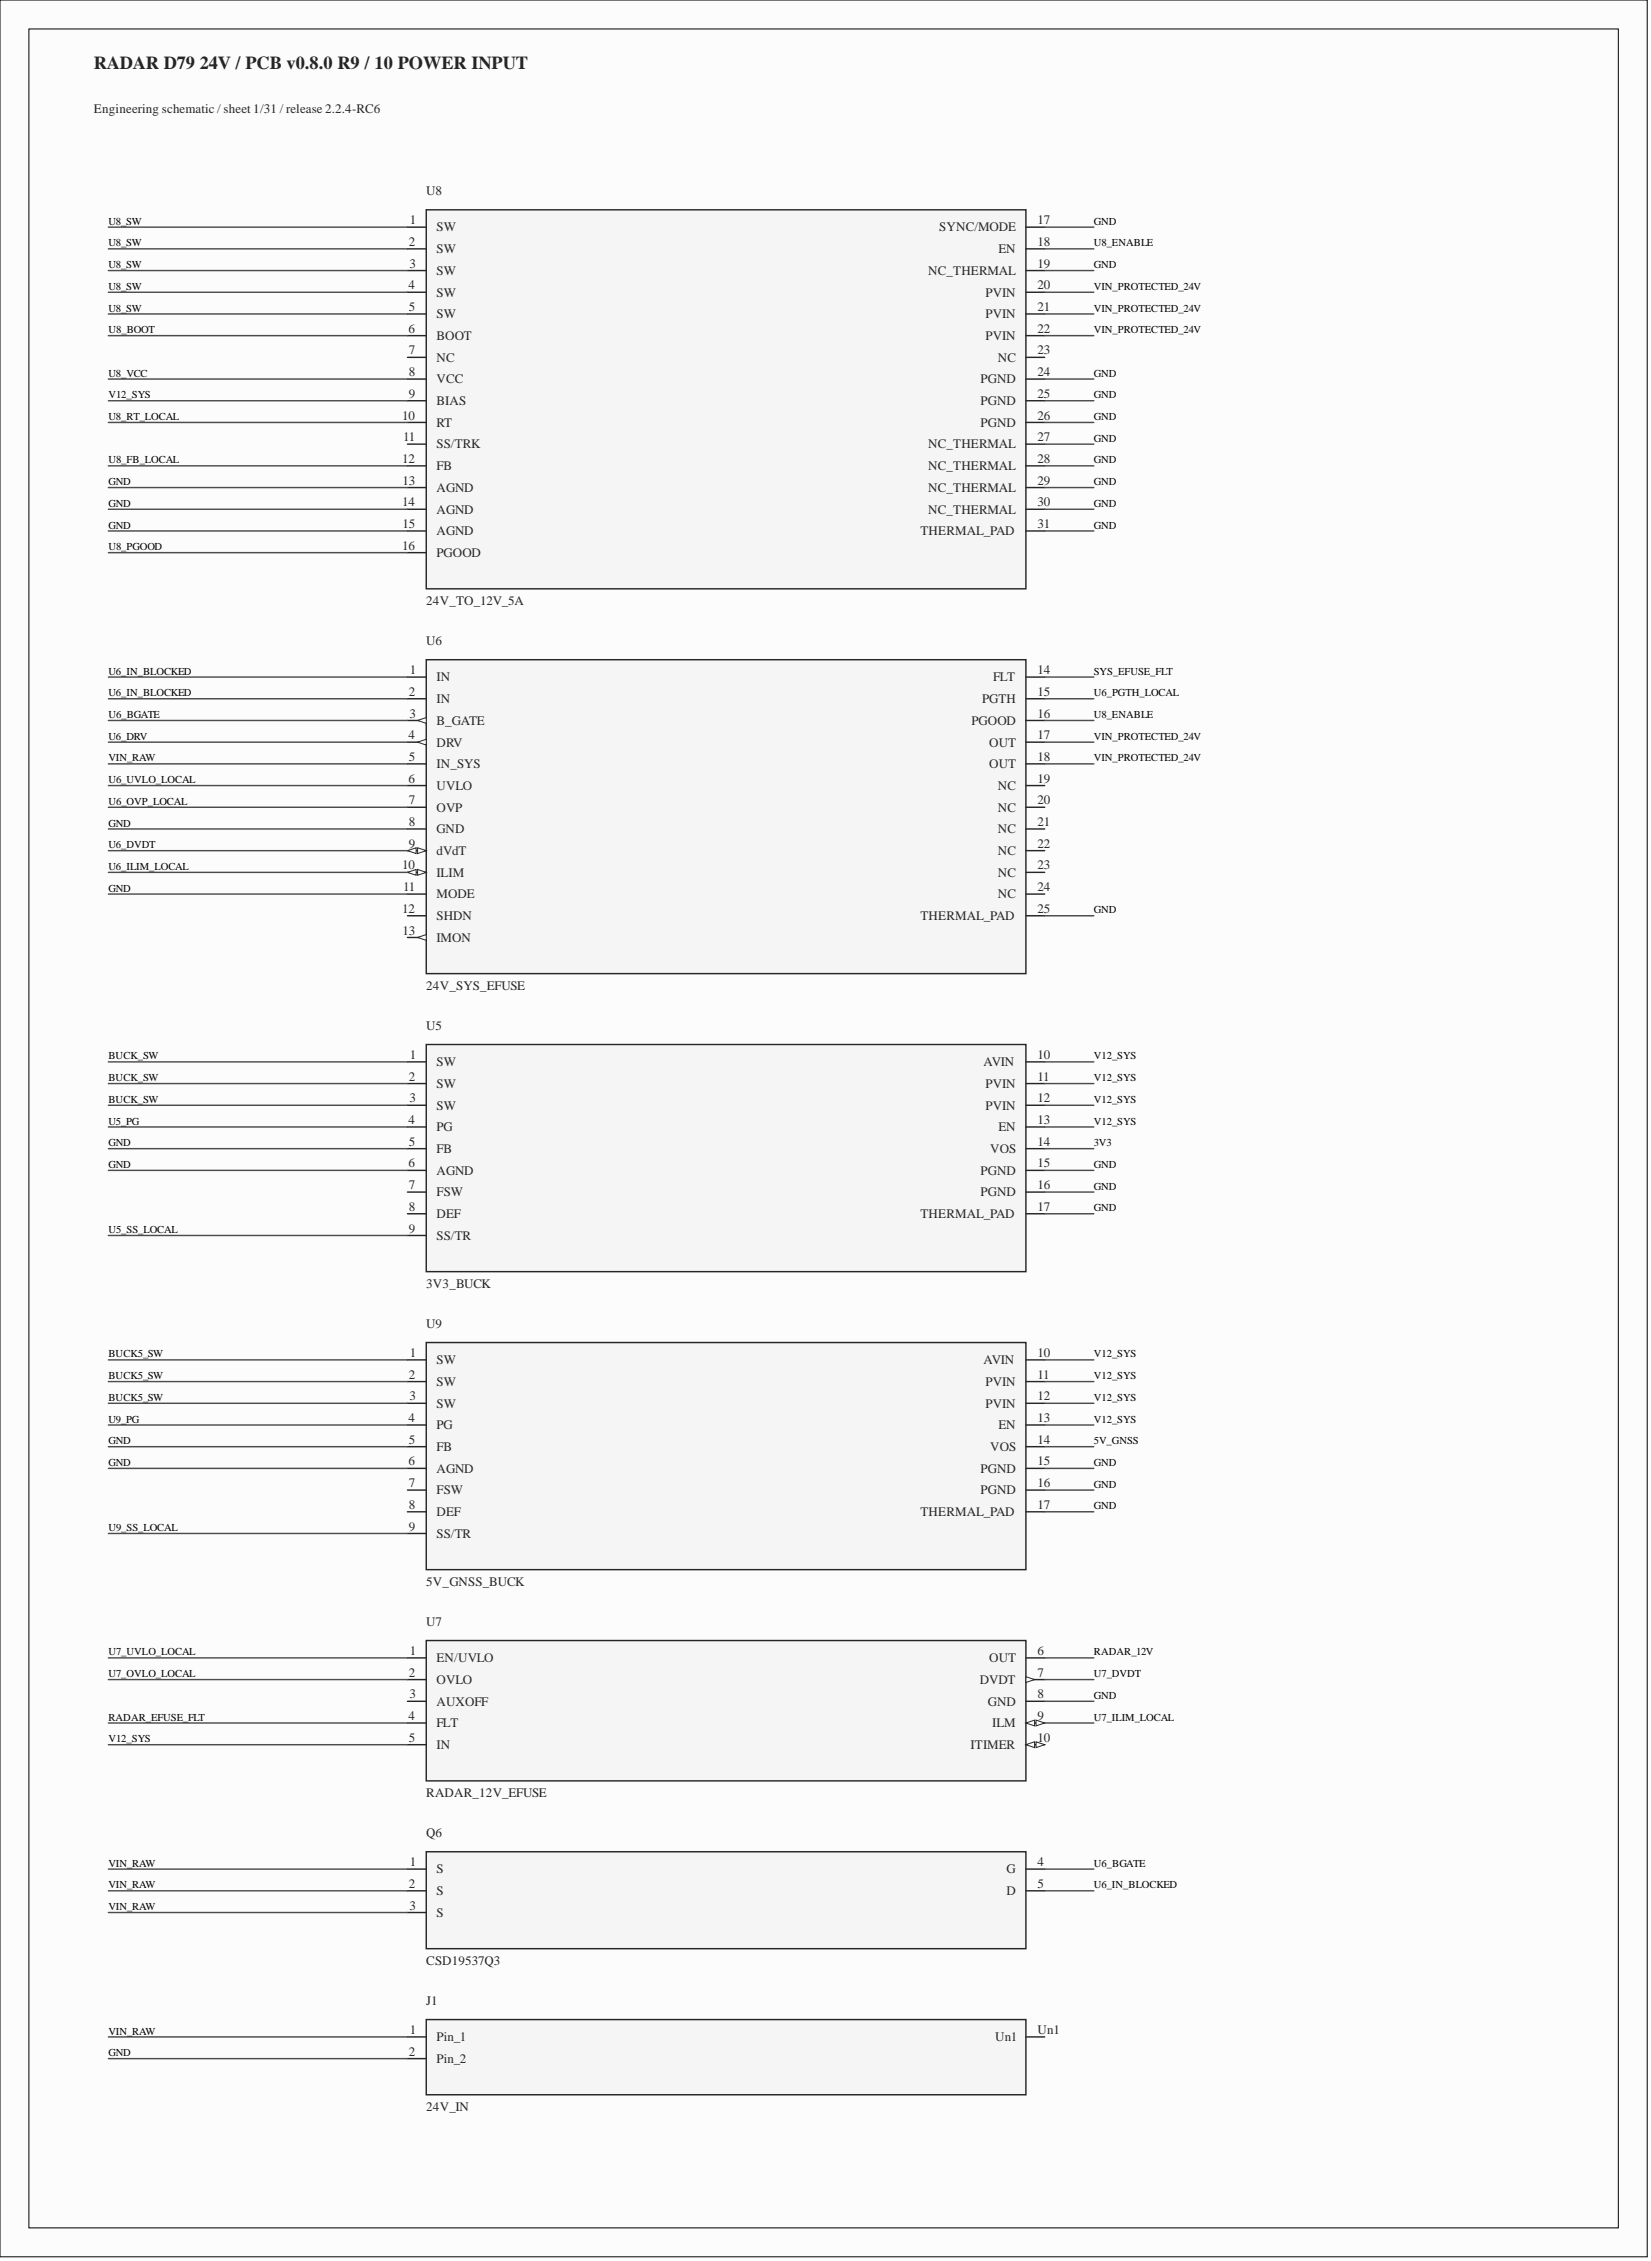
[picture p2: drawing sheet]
<svg xmlns="http://www.w3.org/2000/svg" width="289mm" height="396mm" viewBox="0 0 289 396" stroke-linecap="round" stroke-linejoin="round" font-family="sans-serif">
<defs><g id="words">
<text font-size="3.2" fill="#262626" x="16.5" y="12">RADAR D79 24V / PCB v0.8.0 R9 / 10 POWER INPUT</text>
<g font-size="2.3" fill="#262626">
<text x="16.5" y="19.8">Engineering schematic / sheet 1/31 / release 2.2.4-RC6</text>
<text x="74.7" y="34.2">U8</text>
<text x="74.7" y="106">24V_TO_12V_5A</text>
<text x="74.7" y="113.1">U6</text>
<text x="74.7" y="173.4">24V_SYS_EFUSE</text>
<text x="74.7" y="180.5">U5</text>
<text x="74.7" y="225.6">3V3_BUCK</text>
<text x="74.7" y="232.7">U9</text>
<text x="74.7" y="277.8">5V_GNSS_BUCK</text>
<text x="74.7" y="284.9">U7</text>
<text x="74.7" y="314.8">RADAR_12V_EFUSE</text>
<text x="74.7" y="321.9">Q6</text>
<text x="74.7" y="344.2">CSD19537Q3</text>
<text x="74.7" y="351.3">J1</text>
<text x="74.7" y="369.8">24V_IN</text>
</g>
<g font-size="2.3" fill="#282828">
<text x="71.8" y="39.3">1</text>
<text x="76.5" y="40.6">SW</text>
<text x="164.6" y="40.6">SYNC/MODE</text>
<text x="181.8" y="39.3">17</text>
<text x="71.6" y="43.1">2</text>
<text x="71.7" y="46.9">3</text>
<text x="76.5" y="44.4">SW</text>
<text x="174.9" y="44.4">EN</text>
<text x="181.8" y="43.1">18</text>
<text x="181.8" y="46.9">19</text>
<text x="71.6" y="50.7">4</text>
<text x="76.5" y="48.2">SW</text>
<text x="76.5" y="52">SW</text>
<text x="162.6" y="48.2">NC_THERMAL</text>
<text x="172.7" y="52">PVIN</text>
<text x="181.8" y="50.7">20</text>
<text x="71.6" y="58.3">6</text>
<text x="71.6" y="54.5">5</text>
<text x="76.5" y="55.8">SW</text>
<text x="76.5" y="59.6">BOOT</text>
<text x="172.7" y="55.8">PVIN</text>
<text x="172.7" y="59.6">PVIN</text>
<text x="181.8" y="54.5">21</text>
<text x="181.8" y="58.3">22</text>
<text x="71.6" y="62.1">7</text>
<text x="71.6" y="65.9">8</text>
<text x="76.5" y="63.4">NC</text>
<text x="174.9" y="63.4">NC</text>
<text x="181.8" y="62.1">23</text>
<text x="181.8" y="65.9">24</text>
<text x="71.6" y="69.7">9</text>
<text x="76.5" y="67.2">VCC</text>
<text x="76.5" y="71">BIAS</text>
<text x="171.8" y="67.2">PGND</text>
<text x="171.8" y="71">PGND</text>
<text x="181.8" y="69.7">25</text>
<text x="70.5" y="73.5">10</text>
<text x="70.6" y="77.3">11</text>
<text x="76.5" y="74.8">RT</text>
<text x="171.8" y="74.8">PGND</text>
<text x="181.8" y="73.5">26</text>
<text x="181.8" y="77.3">27</text>
<text x="70.5" y="81.1">12</text>
<text x="76.5" y="78.6">SS/TRK</text>
<text x="76.5" y="82.4">FB</text>
<text x="162.6" y="78.6">NC_THERMAL</text>
<text x="162.6" y="82.4">NC_THERMAL</text>
<text x="181.8" y="81.1">28</text>
<text x="70.5" y="88.7">14</text>
<text x="70.6" y="84.9">13</text>
<text x="76.5" y="86.2">AGND</text>
<text x="76.5" y="90">AGND</text>
<text x="162.6" y="86.2">NC_THERMAL</text>
<text x="162.6" y="90">NC_THERMAL</text>
<text x="181.8" y="84.9">29</text>
<text x="181.8" y="88.7">30</text>
<text x="70.6" y="92.5">15</text>
<text x="76.5" y="93.8">AGND</text>
<text x="161.3" y="93.8">THERMAL_PAD</text>
<text x="181.8" y="92.5">31</text>
<text x="70.5" y="96.3">16</text>
<text x="76.5" y="97.6">PGOOD</text>
<text x="71.8" y="118.1">1</text>
<text x="76.5" y="119.4">IN</text>
<text x="174" y="119.4">FLT</text>
<text x="181.8" y="118.1">14</text>
<text x="71.6" y="121.9">2</text>
<text x="71.7" y="125.7">3</text>
<text x="76.5" y="123.2">IN</text>
<text x="172.1" y="123.2">PGTH</text>
<text x="181.8" y="121.9">15</text>
<text x="181.8" y="125.7">16</text>
<text x="71.6" y="129.5">4</text>
<text x="76.5" y="127">B_GATE</text>
<text x="76.5" y="130.8">DRV</text>
<text x="170.2" y="127">PGOOD</text>
<text x="173.3" y="130.8">OUT</text>
<text x="181.8" y="129.5">17</text>
<text x="71.6" y="137.1">6</text>
<text x="71.6" y="133.3">5</text>
<text x="76.5" y="134.6">IN_SYS</text>
<text x="173.3" y="134.6">OUT</text>
<text x="181.8" y="133.3">18</text>
<text x="181.8" y="137.1">19</text>
<text x="71.6" y="140.9">7</text>
<text x="76.5" y="138.4">UVLO</text>
<text x="76.5" y="142.2">OVP</text>
<text x="174.9" y="138.4">NC</text>
<text x="174.9" y="142.2">NC</text>
<text x="181.8" y="140.9">20</text>
<text x="71.6" y="144.7">8</text>
<text x="71.6" y="148.5">9</text>
<text x="76.5" y="146">GND</text>
<text x="76.5" y="149.8">dVdT</text>
<text x="174.9" y="146">NC</text>
<text x="174.9" y="149.8">NC</text>
<text x="181.8" y="144.7">21</text>
<text x="181.8" y="148.5">22</text>
<text x="70.5" y="152.3">10</text>
<text x="76.5" y="153.6">ILIM</text>
<text x="174.9" y="153.6">NC</text>
<text x="181.8" y="152.3">23</text>
<text x="70.5" y="160">12</text>
<text x="70.6" y="156.1">11</text>
<text x="76.5" y="157.4">MODE</text>
<text x="76.5" y="161.2">SHDN</text>
<text x="161.3" y="161.2">THERMAL_PAD</text>
<text x="174.9" y="157.4">NC</text>
<text x="181.8" y="156.1">24</text>
<text x="181.8" y="160">25</text>
<text x="70.6" y="163.8">13</text>
<text x="76.5" y="165">IMON</text>
<text x="71.8" y="185.6">1</text>
<text x="181.8" y="185.6">10</text>
<text x="71.6" y="189.4">2</text>
<text x="76.5" y="186.8">SW</text>
<text x="76.5" y="190.6">SW</text>
<text x="172.3" y="186.8">AVIN</text>
<text x="172.7" y="190.6">PVIN</text>
<text x="181.8" y="189.4">11</text>
<text x="71.6" y="197">4</text>
<text x="71.7" y="193.2">3</text>
<text x="76.5" y="194.4">SW</text>
<text x="172.7" y="194.4">PVIN</text>
<text x="181.8" y="193.2">12</text>
<text x="181.8" y="197">13</text>
<text x="71.6" y="200.8">5</text>
<text x="76.5" y="198.2">PG</text>
<text x="76.5" y="202">FB</text>
<text x="173.5" y="202">VOS</text>
<text x="174.9" y="198.2">EN</text>
<text x="181.8" y="200.8">14</text>
<text x="71.6" y="204.6">6</text>
<text x="71.6" y="208.4">7</text>
<text x="76.5" y="205.8">AGND</text>
<text x="76.5" y="209.6">FSW</text>
<text x="171.8" y="205.8">PGND</text>
<text x="171.8" y="209.6">PGND</text>
<text x="181.8" y="204.6">15</text>
<text x="181.8" y="208.4">16</text>
<text x="71.6" y="212.2">8</text>
<text x="71.6" y="216">9</text>
<text x="76.5" y="213.4">DEF</text>
<text x="161.3" y="213.4">THERMAL_PAD</text>
<text x="181.8" y="212.2">17</text>
<text x="76.5" y="217.2">SS/TR</text>
<text x="71.8" y="237.8">1</text>
<text x="76.5" y="239">SW</text>
<text x="172.3" y="239">AVIN</text>
<text x="181.8" y="237.8">10</text>
<text x="71.6" y="241.6">2</text>
<text x="71.7" y="245.4">3</text>
<text x="76.5" y="242.8">SW</text>
<text x="172.7" y="242.8">PVIN</text>
<text x="181.8" y="241.6">11</text>
<text x="181.8" y="245.4">12</text>
<text x="71.6" y="249.2">4</text>
<text x="76.5" y="246.6">SW</text>
<text x="76.5" y="250.4">PG</text>
<text x="172.7" y="246.6">PVIN</text>
<text x="174.9" y="250.4">EN</text>
<text x="181.8" y="249.2">13</text>
<text x="71.6" y="256.8">6</text>
<text x="71.6" y="253">5</text>
<text x="76.5" y="254.2">FB</text>
<text x="173.5" y="254.2">VOS</text>
<text x="181.8" y="253">14</text>
<text x="181.8" y="256.8">15</text>
<text x="71.6" y="260.6">7</text>
<text x="76.5" y="258">AGND</text>
<text x="76.5" y="261.9">FSW</text>
<text x="171.8" y="258">PGND</text>
<text x="171.8" y="261.9">PGND</text>
<text x="181.8" y="260.6">16</text>
<text x="71.6" y="264.4">8</text>
<text x="71.6" y="268.2">9</text>
<text x="76.5" y="265.7">DEF</text>
<text x="76.5" y="269.5">SS/TR</text>
<text x="161.3" y="265.7">THERMAL_PAD</text>
<text x="181.8" y="264.4">17</text>
<text x="71.6" y="293.8">2</text>
<text x="71.8" y="290">1</text>
<text x="76.5" y="291.3">EN/UVLO</text>
<text x="173.3" y="291.3">OUT</text>
<text x="181.8" y="290">6</text>
<text x="181.8" y="293.8">7</text>
<text x="71.7" y="297.6">3</text>
<text x="76.5" y="295.1">OVLO</text>
<text x="76.5" y="298.9">AUXOFF</text>
<text x="171.7" y="295.1">DVDT</text>
<text x="173.1" y="298.9">GND</text>
<text x="181.8" y="297.6">8</text>
<text x="71.6" y="301.4">4</text>
<text x="71.6" y="305.2">5</text>
<text x="76.5" y="302.7">FLT</text>
<text x="173.8" y="302.7">ILM</text>
<text x="181.8" y="301.4">9</text>
<text x="181.8" y="305.2">10</text>
<text x="76.5" y="306.5">IN</text>
<text x="170" y="306.5">ITIMER</text>
<text x="71.8" y="327">1</text>
<text x="76.5" y="328.3">S</text>
<text x="176.4" y="328.3">G</text>
<text x="181.8" y="327">4</text>
<text x="71.6" y="330.8">2</text>
<text x="71.7" y="334.6">3</text>
<text x="76.5" y="332.1">S</text>
<text x="76.5" y="335.9">S</text>
<text x="176.4" y="332.1">D</text>
<text x="181.8" y="330.8">5</text>
<text x="71.8" y="356.4">1</text>
<text x="76.5" y="357.7">Pin_1</text>
<text x="174.4" y="357.7">Un1</text>
<text x="181.8" y="356.4">Un1</text>
<text x="71.6" y="360.2">2</text>
<text x="76.5" y="361.5">Pin_2</text>
</g>
<g font-size="1.9">
<text x="19" y="39.4">U8_SW</text>
<text x="191.7" y="39.4">GND</text>
<text x="19" y="43.2">U8_SW</text>
<text x="19" y="47">U8_SW</text>
<text x="191.7" y="43.2">U8_ENABLE</text>
<text x="191.7" y="47">GND</text>
<text x="19" y="50.8">U8_SW</text>
<text x="191.7" y="50.8">VIN_PROTECTED_24V</text>
<text x="19" y="54.6">U8_SW</text>
<text x="19" y="58.4">U8_BOOT</text>
<text x="191.7" y="54.6">VIN_PROTECTED_24V</text>
<text x="191.7" y="58.4">VIN_PROTECTED_24V</text>
<text x="19" y="66">U8_VCC</text>
<text x="191.7" y="66">GND</text>
<text x="19" y="69.8">V12_SYS</text>
<text x="191.7" y="69.8">GND</text>
<text x="19" y="73.6">U8_RT_LOCAL</text>
<text x="191.7" y="73.6">GND</text>
<text x="191.7" y="77.4">GND</text>
<text x="19" y="81.2">U8_FB_LOCAL</text>
<text x="191.7" y="81.2">GND</text>
<text x="19" y="85">GND</text>
<text x="19" y="88.8">GND</text>
<text x="191.7" y="85">GND</text>
<text x="191.7" y="88.8">GND</text>
<text x="19" y="92.6">GND</text>
<text x="191.7" y="92.6">GND</text>
<text x="19" y="96.4">U8_PGOOD</text>
<text x="19" y="118.2">U6_IN_BLOCKED</text>
<text x="191.7" y="118.2">SYS_EFUSE_FLT</text>
<text x="19" y="122">U6_IN_BLOCKED</text>
<text x="19" y="125.8">U6_BGATE</text>
<text x="191.7" y="122">U6_PGTH_LOCAL</text>
<text x="191.7" y="125.8">U8_ENABLE</text>
<text x="19" y="129.6">U6_DRV</text>
<text x="191.7" y="129.6">VIN_PROTECTED_24V</text>
<text x="19" y="133.4">VIN_RAW</text>
<text x="19" y="137.2">U6_UVLO_LOCAL</text>
<text x="191.7" y="133.4">VIN_PROTECTED_24V</text>
<text x="19" y="141">U6_OVP_LOCAL</text>
<text x="19" y="144.8">GND</text>
<text x="19" y="148.6">U6_DVDT</text>
<text x="19" y="152.4">U6_ILIM_LOCAL</text>
<text x="19" y="156.2">GND</text>
<text x="191.7" y="160">GND</text>
<text x="19" y="185.6">BUCK_SW</text>
<text x="191.7" y="185.6">V12_SYS</text>
<text x="19" y="189.4">BUCK_SW</text>
<text x="191.7" y="189.4">V12_SYS</text>
<text x="19" y="193.2">BUCK_SW</text>
<text x="19" y="197">U5_PG</text>
<text x="191.7" y="193.2">V12_SYS</text>
<text x="191.7" y="197">V12_SYS</text>
<text x="19" y="200.8">GND</text>
<text x="191.7" y="200.8">3V3</text>
<text x="19" y="204.6">GND</text>
<text x="191.7" y="204.6">GND</text>
<text x="191.7" y="208.5">GND</text>
<text x="191.7" y="212.3">GND</text>
<text x="19" y="216.1">U5_SS_LOCAL</text>
<text x="19" y="237.9">BUCK5_SW</text>
<text x="191.7" y="237.9">V12_SYS</text>
<text x="19" y="241.7">BUCK5_SW</text>
<text x="19" y="245.5">BUCK5_SW</text>
<text x="191.7" y="241.7">V12_SYS</text>
<text x="191.7" y="245.5">V12_SYS</text>
<text x="19" y="249.3">U9_PG</text>
<text x="191.7" y="249.3">V12_SYS</text>
<text x="19" y="253.1">GND</text>
<text x="19" y="256.9">GND</text>
<text x="191.7" y="253.1">5V_GNSS</text>
<text x="191.7" y="256.9">GND</text>
<text x="191.7" y="260.7">GND</text>
<text x="19" y="268.3">U9_SS_LOCAL</text>
<text x="191.7" y="264.5">GND</text>
<text x="19" y="290.1">U7_UVLO_LOCAL</text>
<text x="19" y="293.9">U7_OVLO_LOCAL</text>
<text x="191.7" y="290.1">RADAR_12V</text>
<text x="191.7" y="293.9">U7_DVDT</text>
<text x="191.7" y="297.7">GND</text>
<text x="19" y="301.5">RADAR_EFUSE_FLT</text>
<text x="19" y="305.3">V12_SYS</text>
<text x="191.7" y="301.5">U7_ILIM_LOCAL</text>
<text x="19" y="327.1">VIN_RAW</text>
<text x="191.7" y="327.1">U6_BGATE</text>
<text x="19" y="330.9">VIN_RAW</text>
<text x="19" y="334.7">VIN_RAW</text>
<text x="191.7" y="330.9">U6_IN_BLOCKED</text>
<text x="19" y="356.5">VIN_RAW</text>
<text x="19" y="360.3">GND</text>
</g>
</g></defs>
<path d="M0 0h288.6v395.4h-288.6z" fill-rule="evenodd" fill="#fcfcfc"/>
<path d="M0 0h288.6v395.4h-288.6z" fill="none" stroke="#000" stroke-width=".18"/>
<path d="M5.1 5.1h278.5v385.3h-278.5z" fill-rule="evenodd" fill="#fcfcfc"/>
<path d="M5.1 5.1h278.5v385.3h-278.5z" fill="none" stroke="#000" stroke-width=".18"/>
<path d="M74.7 36.8h105.1v66.4h-105.1z" fill-rule="evenodd" fill="#f5f5f5"/>
<path d="M74.7 36.8h105.1v66.4h-105.1z" fill="none" stroke="#262626" stroke-width=".25"/>
<g fill="none" stroke="#282828" stroke-width=".25">
<path d="M71.4 39.8h3.3M179.8 39.8h3.2M71.4 43.6h3.3M71.4 47.4h3.3M71.4 51.2h3.3M71.4 55h3.3M71.4 58.8h3.3M179.8 43.6h3.2M179.8 47.4h3.2M179.8 51.2h3.2M179.8 55h3.2M179.8 58.8h3.2"/>
<path d="M71.4 62.6h3.3M71.4 66.4h3.3M71.4 70.2h3.3M71.4 74h3.3M71.4 77.8h3.3M179.8 62.6h3.2M179.8 66.4h3.2M179.8 70.2h3.2M179.8 74h3.2M179.8 77.8h3.2M71.4 81.6h3.3M71.4 85.4h3.3"/>
<path d="M71.4 89.2h3.3M71.4 93h3.3M71.4 96.8h3.3M179.8 81.6h3.2M179.8 85.4h3.2M179.8 89.2h3.2M179.8 93h3.2"/>
</g>
<g fill="none" stroke="#4c4c4c" stroke-width=".25">
<path d="M19 39.8h52.4M183 39.8h8.7M19 43.6h52.4M19 47.4h52.4M19 51.2h52.4M19 55h52.4M19 58.8h52.4M183 43.6h8.7M183 47.4h8.7M183 51.2h8.7M183 55h8.7M183 58.8h8.7"/>
<path d="M19 66.4h52.4M19 70.2h52.4M19 74h52.4M183 66.4h8.7M183 70.2h8.7M183 74h8.7M183 77.8h8.7M19 81.6h52.4M19 85.4h52.4M19 89.2h52.4M19 93h52.4M19 96.8h52.4"/>
<path d="M183 81.6h8.7M183 85.4h8.7M183 89.2h8.7M183 93h8.7"/>
</g>
<path d="M74.7 115.6h105.1v55h-105.1z" fill-rule="evenodd" fill="#f5f5f5"/>
<path d="M74.7 115.6h105.1v55h-105.1z" fill="none" stroke="#262626" stroke-width=".25"/>
<path d="M71.4 118.6h3.3M71.4 122.4h3.3M71.4 126.2h3.3" fill="none" stroke="#282828" stroke-width=".25"/>
<path d="M73.2 126.2l1.5-.5v1z" fill="#fbfbfb"/>
<path d="M73.2 126.2l1.5-.5v1z" fill="none" stroke="#282828" stroke-width=".18"/>
<path d="M71.4 130h3.3" fill="none" stroke="#282828" stroke-width=".25"/>
<path d="M73.2 130l1.5-.5v1z" fill="#fbfbfb"/>
<path d="M73.2 130l1.5-.5v1z" fill="none" stroke="#282828" stroke-width=".18"/>
<path d="M71.4 133.8h3.3M71.4 137.6h3.3M71.4 141.4h3.3M71.4 145.3h3.3M71.4 149.1h3.3" fill="none" stroke="#282828" stroke-width=".25"/>
<path d="M73.2 148.5l1.5 .6-1.5 .5z" fill="#fbfbfb"/>
<path d="M73.2 148.5l1.5 .6-1.5 .5z" fill="none" stroke="#282828" stroke-width=".18"/>
<path d="M71.4 149.1l1.5-.6v1.1z" fill="#fbfbfb"/>
<path d="M71.4 149.1l1.5-.6v1.1z" fill="none" stroke="#282828" stroke-width=".18"/>
<path d="M71.4 152.9h3.3" fill="none" stroke="#282828" stroke-width=".25"/>
<path d="M73.2 152.3l1.5 .6-1.5 .5z" fill="#fbfbfb"/>
<path d="M73.2 152.3l1.5 .6-1.5 .5z" fill="none" stroke="#282828" stroke-width=".18"/>
<path d="M71.4 152.9l1.5-.6v1.1z" fill="#fbfbfb"/>
<path d="M71.4 152.9l1.5-.6v1.1z" fill="none" stroke="#282828" stroke-width=".18"/>
<path d="M71.4 156.7h3.3M71.4 160.5h3.3M71.4 164.3h3.3" fill="none" stroke="#282828" stroke-width=".25"/>
<path d="M73.2 164.3l1.5-.5v1z" fill="#fbfbfb"/>
<path d="M73.2 164.3l1.5-.5v1z" fill="none" stroke="#282828" stroke-width=".18"/>
<path d="M179.8 118.6h3.2M179.8 122.4h3.2M179.8 126.2h3.2M179.8 130h3.2M179.8 133.8h3.2M179.8 137.6h3.2M179.8 141.4h3.2M179.8 145.3h3.2M179.8 149.1h3.2M179.8 152.9h3.2M179.8 156.7h3.2M179.8 160.5h3.2" fill="none" stroke="#282828" stroke-width=".25"/>
<g fill="none" stroke="#4c4c4c" stroke-width=".25">
<path d="M19 118.6h52.4M183 118.6h8.7M19 122.4h52.4M19 126.2h52.4M19 130h52.4M19 133.8h52.4M19 137.6h52.4M183 122.4h8.7M183 126.2h8.7M183 130h8.7M183 133.8h8.7M19 141.4h52.4"/>
<path d="M19 145.3h52.4M19 149.1h52.4M19 152.9h52.4M19 156.7h52.4M183 160.5h8.7"/>
</g>
<path d="M74.7 183h105.1v39.8h-105.1z" fill-rule="evenodd" fill="#f5f5f5"/>
<path d="M74.7 183h105.1v39.8h-105.1z" fill="none" stroke="#262626" stroke-width=".25"/>
<g fill="none" stroke="#282828" stroke-width=".25">
<path d="M71.4 186.1h3.3M71.4 189.9h3.3M71.4 193.7h3.3M71.4 197.5h3.3M179.8 186.1h3.2M179.8 189.9h3.2M179.8 193.7h3.2M179.8 197.5h3.2M71.4 201.3h3.3M71.4 205.1h3.3M71.4 208.9h3.3M71.4 212.7h3.3"/>
<path d="M71.4 216.5h3.3M179.8 201.3h3.2M179.8 205.1h3.2M179.8 208.9h3.2M179.8 212.7h3.2"/>
</g>
<g fill="none" stroke="#4c4c4c" stroke-width=".25">
<path d="M19 186.1h52.4M19 189.9h52.4M19 193.7h52.4M19 197.5h52.4M183 186.1h8.7M183 189.9h8.7M183 193.7h8.7M183 197.5h8.7M19 201.3h52.4M19 205.1h52.4M19 216.5h52.4M183 201.3h8.7"/>
<path d="M183 205.1h8.7M183 208.9h8.7M183 212.7h8.7"/>
</g>
<path d="M74.7 235.2h105.1v39.8h-105.1z" fill-rule="evenodd" fill="#f5f5f5"/>
<path d="M74.7 235.2h105.1v39.8h-105.1z" fill="none" stroke="#262626" stroke-width=".25"/>
<g fill="none" stroke="#282828" stroke-width=".25">
<path d="M71.4 238.3h3.3M179.8 238.3h3.2M71.4 242.1h3.3M71.4 245.9h3.3M71.4 249.7h3.3M71.4 253.5h3.3M71.4 257.3h3.3M179.8 242.1h3.2M179.8 245.9h3.2M179.8 249.7h3.2M179.8 253.5h3.2M179.8 257.3h3.2"/>
<path d="M71.4 261.1h3.3M71.4 264.9h3.3M71.4 268.7h3.3M179.8 261.1h3.2M179.8 264.9h3.2"/>
</g>
<g fill="none" stroke="#4c4c4c" stroke-width=".25">
<path d="M19 238.3h52.4M183 238.3h8.7M19 242.1h52.4M19 245.9h52.4M19 249.7h52.4M19 253.5h52.4M19 257.3h52.4M183 242.1h8.7M183 245.9h8.7M183 249.7h8.7M183 253.5h8.7M183 257.3h8.7"/>
<path d="M19 268.7h52.4M183 261.1h8.7M183 264.9h8.7"/>
</g>
<path d="M74.7 287.5h105.1v24.5h-105.1z" fill-rule="evenodd" fill="#f5f5f5"/>
<path d="M74.7 287.5h105.1v24.5h-105.1z" fill="none" stroke="#262626" stroke-width=".25"/>
<path d="M71.4 290.5h3.3M71.4 294.3h3.3M71.4 298.1h3.3M179.8 290.5h3.2M179.8 294.3h3.2M71.4 301.9h3.3M71.4 305.7h3.3" fill="none" stroke="#282828" stroke-width=".25"/>
<path d="M179.8 293.8l1.5 .5-1.5 .5z" fill="#fbfbfb"/>
<path d="M179.8 293.8l1.5 .5-1.5 .5z" fill="none" stroke="#282828" stroke-width=".18"/>
<path d="M179.8 298.1h3.2M179.8 301.9h3.2" fill="none" stroke="#282828" stroke-width=".25"/>
<path d="M179.8 301.9l1.5-.5v1z" fill="#fbfbfb"/>
<path d="M179.8 301.9l1.5-.5v1z" fill="none" stroke="#282828" stroke-width=".18"/>
<path d="M181.5 301.4l1.5 .5-1.5 .5z" fill="#fbfbfb"/>
<path d="M181.5 301.4l1.5 .5-1.5 .5z" fill="none" stroke="#282828" stroke-width=".18"/>
<path d="M179.8 305.7h3.2" fill="none" stroke="#282828" stroke-width=".25"/>
<path d="M179.8 305.7l1.5-.5v1z" fill="#fbfbfb"/>
<path d="M179.8 305.7l1.5-.5v1z" fill="none" stroke="#282828" stroke-width=".18"/>
<path d="M181.5 305.2l1.5 .5-1.5 .5z" fill="#fbfbfb"/>
<path d="M181.5 305.2l1.5 .5-1.5 .5z" fill="none" stroke="#282828" stroke-width=".18"/>
<path d="M19 290.5h52.4M19 294.3h52.4M183 290.5h8.7M183 294.3h8.7M183 298.1h8.7M19 301.9h52.4M19 305.7h52.4M183 301.9h8.7" fill="none" stroke="#4c4c4c" stroke-width=".25"/>
<path d="M74.7 324.5h105.1v16.9h-105.1z" fill-rule="evenodd" fill="#f5f5f5"/>
<path d="M74.7 324.5h105.1v16.9h-105.1z" fill="none" stroke="#262626" stroke-width=".25"/>
<path d="M71.4 327.5h3.3M71.4 331.3h3.3M71.4 335.1h3.3M179.8 327.5h3.2M179.8 331.3h3.2" fill="none" stroke="#282828" stroke-width=".25"/>
<path d="M19 327.5h52.4M19 331.3h52.4M19 335.1h52.4M183 327.5h8.7M183 331.3h8.7" fill="none" stroke="#4c4c4c" stroke-width=".25"/>
<path d="M74.7 353.9h105.1v13.1h-105.1z" fill-rule="evenodd" fill="#f5f5f5"/>
<path d="M74.7 353.9h105.1v13.1h-105.1z" fill="none" stroke="#262626" stroke-width=".25"/>
<path d="M71.4 356.9h3.3M179.8 356.9h3.2M71.4 360.7h3.3" fill="none" stroke="#282828" stroke-width=".25"/>
<path d="M19 356.9h52.4M19 360.7h52.4" fill="none" stroke="#4c4c4c" stroke-width=".25"/>
<use href="#words"/>
</svg>
